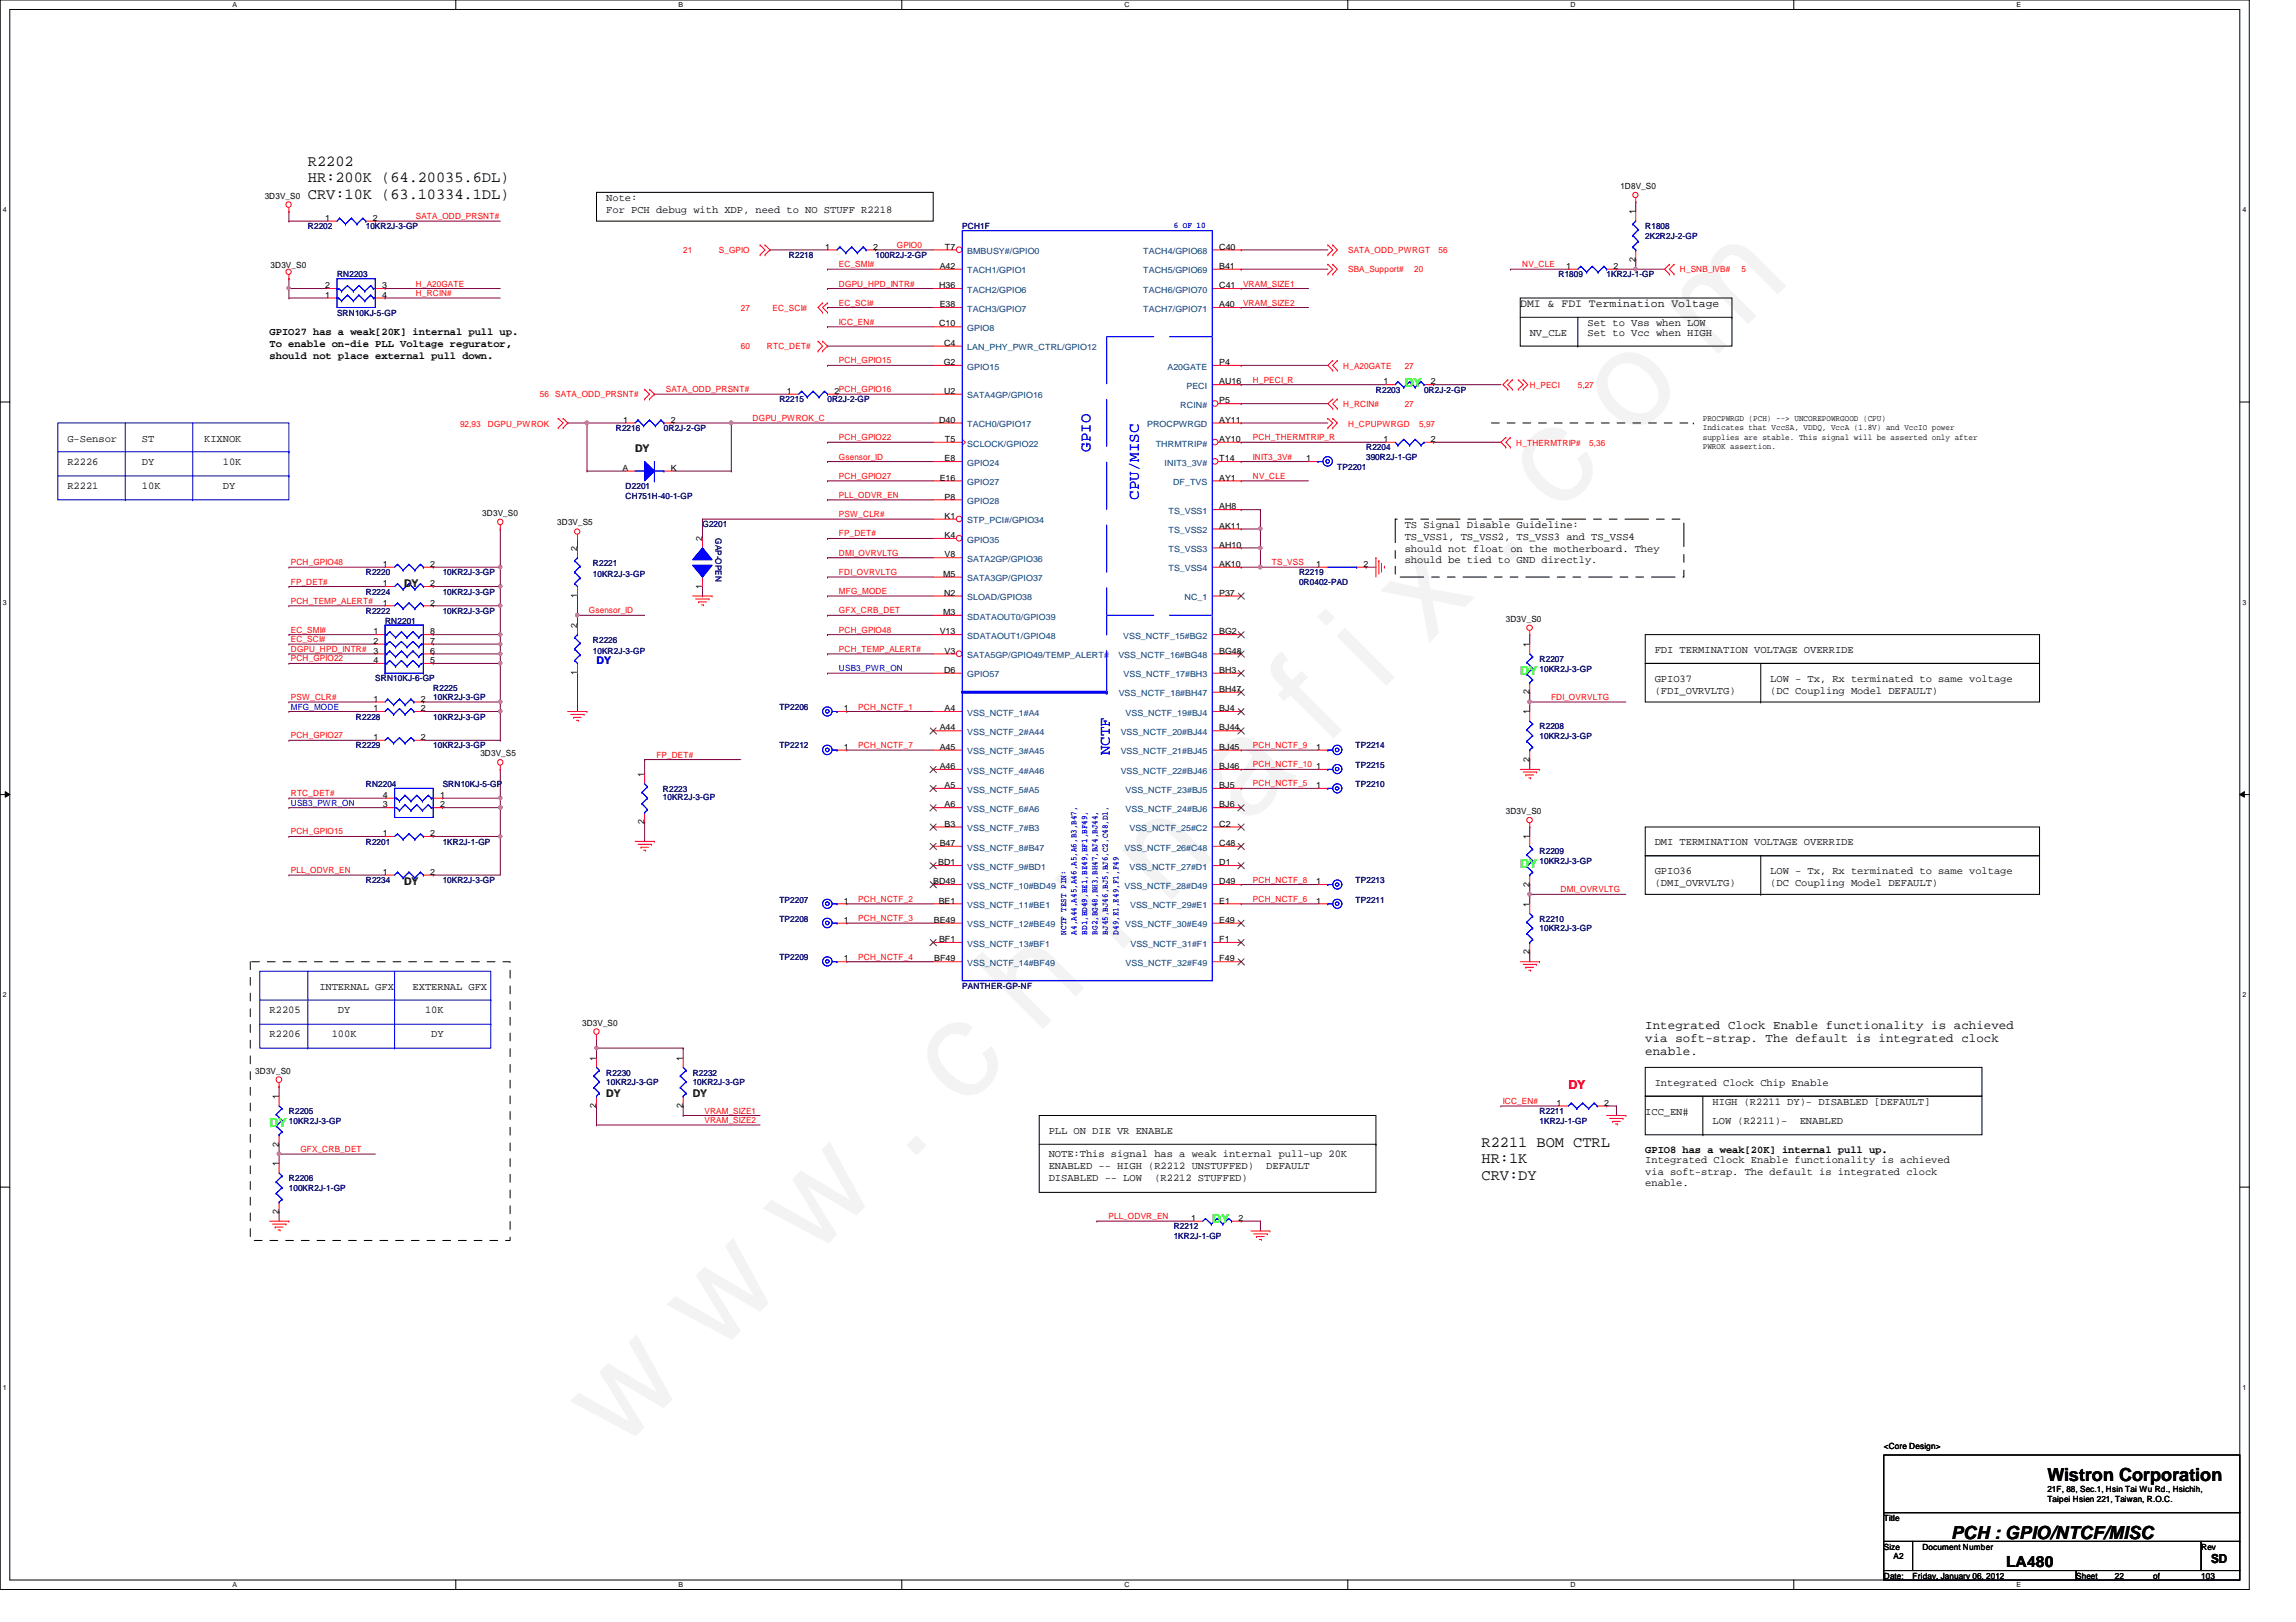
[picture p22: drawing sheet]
<svg xmlns="http://www.w3.org/2000/svg" width="297mm" height="210mm" viewBox="0 0 297 210" stroke-linecap="round" stroke-linejoin="round" font-family="sans-serif">
<defs><g id="words">
<text font-size="17.6" fill="#f0f" x="80.1" y="188" transform="rotate(-45 80.1 188)">w w w . c h i n a f i x . c o m</text>
<g font-size="2.3">
<text x="264.9" y="191.7">Wistron Corporation</text>
<text x="252.4" y="199.2">PCH : GPIO/NTCF/MISC</text>
</g>
<g font-size="2">
<text x="39.8" y="21.5">R2202</text>
<text x="39.8" y="23.6">HR:200K (64.20035.6DL)</text>
<text x="39.8" y="25.7">CRV:10K (63.10334.1DL)</text>
<text x="191.7" y="148.4">R2211 BOM CTRL</text>
<text x="191.7" y="150.5">HR:1K</text>
<text x="191.7" y="152.7">CRV:DY</text>
<text x="259.5" y="202.7">LA480</text>
</g>
<g font-size="2" fill="#00f">
<text x="141.1" y="58.5" transform="rotate(-90 141.1 58.5)">GPIO</text>
<text x="147.3" y="64.7" transform="rotate(-90 147.3 64.7)">CPU/MISC</text>
<text x="143.6" y="97.7" transform="rotate(-90 143.6 97.7)">NCTF</text>
</g>
<g font-size="1.6" fill="#0f0">
<text x="181.7" y="50">DY</text>
<text x="196.7" y="87.4">DY</text>
<text x="196.7" y="112.3">DY</text>
<text x="34.9" y="145.9">DY</text>
<text x="156.8" y="158.3">DY</text>
</g>
<g font-size="1.6">
<text x="212.8" y="133.2">Integrated Clock Enable functionality is achieved</text>
<text x="212.8" y="134.9">via soft-strap. The default is integrated clock</text>
<text x="212.8" y="136.6">enable.</text>
<text x="286" y="202.3">SD</text>
</g>
<text font-size="1.6" fill="#f00" x="202.9" y="140.9">DY</text>
<text font-size="1.5" x="196.7" y="39.8">DMI &amp; FDI Termination Voltage</text>
<g font-size="1.4">
<text x="78.4" y="26">Note:</text>
<text x="78.4" y="27.6">For PCH debug with XDP, need to NO STUFF R2218</text>
<text x="34.9" y="43.4">GPIO27 has a weak[20K] internal pull up.</text>
<text x="34.9" y="44.9">To enable on-die PLL Voltage regurator,</text>
<text x="34.9" y="46.4">should not place external pull down.</text>
<text x="197.9" y="43.4">NV_CLE</text>
<text x="205.4" y="42.2">Set to Vss when LOW</text>
<text x="205.4" y="43.4">Set to Vcc when HIGH</text>
<text x="8.7" y="57.1">G-Sensor</text>
<text x="18.4" y="57.1">ST</text>
<text x="26.4" y="57.1">KIXNOK</text>
<text x="8.7" y="60.2">R2226</text>
<text x="8.7" y="63.2">R2221</text>
<text x="18.4" y="60.2">DY</text>
<text x="18.4" y="63.2">10K</text>
<text x="28.8" y="60.2">10K</text>
<text x="28.8" y="63.2">DY</text>
<text x="181.7" y="68.3">TS Signal Disable Guideline:</text>
<text x="181.7" y="69.8">TS_VSS1, TS_VSS2, TS_VSS3 and TS_VSS4</text>
<text x="181.7" y="71.4">should not float on the motherboard. They</text>
<text x="181.7" y="72.9">should be tied to GND directly.</text>
<text x="214.1" y="84.5">FDI TERMINATION VOLTAGE OVERRIDE</text>
<text x="214.1" y="88.3">GPIO37</text>
<text x="214.1" y="89.8">(FDI_OVRVLTG)</text>
<text x="229" y="88.3">LOW - Tx, Rx terminated to same voltage</text>
<text x="229" y="89.8">(DC Coupling Model DEFAULT)</text>
<text x="214.1" y="113.2">GPIO36</text>
<text x="214.1" y="109.4">DMI TERMINATION VOLTAGE OVERRIDE</text>
<text x="229" y="113.2">LOW - Tx, Rx terminated to same voltage</text>
<text x="214.1" y="114.7">(DMI_OVRVLTG)</text>
<text x="229" y="114.7">(DC Coupling Model DEFAULT)</text>
<text x="34.9" y="131.1">R2205</text>
<text x="41.3" y="128.1">INTERNAL GFX</text>
<text x="43.7" y="131.1">DY</text>
<text x="53.4" y="128.1">EXTERNAL GFX</text>
<text x="55" y="131.1">10K</text>
<text x="34.9" y="134.2">R2206</text>
<text x="42.9" y="134.2">100K</text>
<text x="55.8" y="134.2">DY</text>
<text x="214.1" y="140.5">Integrated Clock Chip Enable</text>
<text x="221.6" y="143">HIGH (R2211 DY)- DISABLED [DEFAULT]</text>
<text x="135.7" y="146.7">PLL ON DIE VR ENABLE</text>
<text x="135.7" y="149.8">NOTE:This signal has a weak internal pull-up 20K</text>
<text x="212.8" y="149.2">GPIO8 has a weak[20K] internal pull up.</text>
<text x="212.8" y="144.3">ICC_EN#</text>
<text x="221.6" y="145.5">LOW (R2211)-</text>
<text x="232.8" y="145.5">ENABLED</text>
<text x="135.7" y="151.3">ENABLED -- HIGH (R2212 UNSTUFFED)</text>
<text x="135.7" y="152.8">DISABLED -- LOW</text>
<text x="149.3" y="152.8">(R2212 STUFFED)</text>
<text x="163.8" y="151.3">DEFAULT</text>
<text x="212.8" y="150.5">Integrated Clock Enable functionality is achieved</text>
<text x="212.8" y="152">via soft-strap. The default is integrated clock</text>
<text x="212.8" y="153.5">enable.</text>
</g>
<g font-size="1.4" fill="#008000">
<text x="82.2" y="58.5">DY</text>
<text x="52.3" y="75.9">DY</text>
<text x="52.3" y="114.5">DY</text>
<text x="78.4" y="141.9">DY</text>
<text x="89.6" y="141.9">DY</text>
</g>
<text font-size="1.4" fill="#00f" x="77.2" y="85.9">DY</text>
<g font-size="1.1">
<text x="34.2" y="25.7">3D3V_S0</text>
<text x="42.1" y="28.6">1</text>
<text x="48.2" y="28.6">2</text>
<text x="209.6" y="24.4">1D8V_S0</text>
<text x="211.6" y="27.7" transform="rotate(-90 211.6 27.7)">1</text>
<text x="35" y="34.6">3D3V_S0</text>
<text x="106.8" y="32.3">1</text>
<text x="112.9" y="32.3">2</text>
<text x="121.6" y="34.8">A42</text>
<text x="122.3" y="32.3">T7</text>
<text x="157.7" y="32.3">C40</text>
<text x="157.7" y="34.8">B41</text>
<text x="202.6" y="34.8">1</text>
<text x="208.7" y="34.8">2</text>
<text x="211.6" y="33.9" transform="rotate(-90 211.6 33.9)">2</text>
<text x="42.1" y="38.5">1</text>
<text x="42.1" y="37.3">2</text>
<text x="49.4" y="37.3">3</text>
<text x="49.4" y="38.5">4</text>
<text x="121.5" y="37.3">H36</text>
<text x="121.6" y="39.8">E38</text>
<text x="157.7" y="37.3">C41</text>
<text x="157.7" y="39.8">A40</text>
<text x="121.5" y="42.2">C10</text>
<text x="122.1" y="47.2">G2</text>
<text x="122.1" y="44.7">C4</text>
<text x="157.7" y="47.2">P4</text>
<text x="101.8" y="51">1</text>
<text x="107.9" y="51">2PCH_GPIO16</text>
<text x="122.1" y="51">U2</text>
<text x="157.7" y="52.2">P5</text>
<text x="157.7" y="49.7">AU16</text>
<text x="179" y="49.7">1</text>
<text x="185.1" y="49.7">2</text>
<text x="80.6" y="54.7">1</text>
<text x="86.8" y="54.7">2</text>
<text x="121.5" y="54.7">D40</text>
<text x="122.2" y="59.7">E8</text>
<text x="122.3" y="57.2">T5</text>
<text x="157.7" y="54.7">AY11</text>
<text x="157.7" y="57.2">AY10</text>
<text x="157.7" y="59.7">T14</text>
<text x="169" y="59.7">1</text>
<text x="179" y="57.2">1</text>
<text x="185.1" y="57.2">2</text>
<text x="220.3" y="54.4">PROCPWRGD (PCH) --&gt; UNCOREPOWRGOOD (CPU)</text>
<text x="220.3" y="55.7">Indicates that VccSA, VDDQ, VccA (1.8V) and VccIO power</text>
<text x="220.3" y="56.9">supplies are stable. This signal will be asserted only after</text>
<text x="220.3" y="58.1">PWROK assertion.</text>
<text x="80.5" y="60.9">A</text>
<text x="86.8" y="60.9">K</text>
<text x="121.6" y="62.2">E16</text>
<text x="122.2" y="64.6">P8</text>
<text x="157.7" y="65.9">AH8</text>
<text x="157.7" y="62.2">AY1</text>
<text x="62.4" y="66.8">3D3V_S0</text>
<text x="72.1" y="68">3D3V_S5</text>
<text x="74.7" y="71.3" transform="rotate(-90 74.7 71.3)">2</text>
<text x="90.8" y="70" transform="rotate(-90 90.8 70)">2</text>
<text x="122.2" y="67.1">K1</text>
<text x="122.2" y="69.6">K4</text>
<text x="157.7" y="70.9">AH10</text>
<text x="157.7" y="68.4">AK11</text>
<text x="49.5" y="73.4">1</text>
<text x="49.5" y="75.9">1</text>
<text x="55.7" y="73.4">2</text>
<text x="55.7" y="75.9">2</text>
<text x="74.7" y="77.4" transform="rotate(-90 74.7 77.4)">1</text>
<text x="90.8" y="76.2" transform="rotate(-90 90.8 76.2)">1</text>
<text x="122" y="74.6">M5</text>
<text x="122.1" y="77.1">N2</text>
<text x="122.2" y="72.1">V8</text>
<text x="157.7" y="73.4">AK10</text>
<text x="157.7" y="77.1">P37</text>
<text x="170.3" y="73.4">1</text>
<text x="176.4" y="73.4">2</text>
<text x="48.3" y="82.1">1</text>
<text x="48.3" y="83.3">2</text>
<text x="49.5" y="78.4">1</text>
<text x="55.7" y="78.4">2</text>
<text x="55.7" y="83.3">7</text>
<text x="55.7" y="82.1">8</text>
<text x="74.7" y="81.2" transform="rotate(-90 74.7 81.2)">2</text>
<text x="121.6" y="82.1">V13</text>
<text x="122" y="79.6">M3</text>
<text x="157.7" y="82.1">BG2</text>
<text x="194.8" y="80.4">3D3V_S0</text>
<text x="197.9" y="83.7" transform="rotate(-90 197.9 83.7)">1</text>
<text x="48.3" y="84.6">3</text>
<text x="48.3" y="85.8">4</text>
<text x="55.7" y="85.8">5</text>
<text x="55.7" y="84.6">6</text>
<text x="74.7" y="87.4" transform="rotate(-90 74.7 87.4)">1</text>
<text x="122.1" y="87.1">D6</text>
<text x="122.2" y="84.6">V3</text>
<text x="157.7" y="87.1">BH3</text>
<text x="157.7" y="89.5">BH47</text>
<text x="157.7" y="84.6">BG48</text>
<text x="197.9" y="89.9" transform="rotate(-90 197.9 89.9)">2</text>
<text x="48.3" y="95.8">1</text>
<text x="48.3" y="92">1</text>
<text x="48.3" y="90.8">1</text>
<text x="54.4" y="95.8">2</text>
<text x="54.4" y="92">2</text>
<text x="54.4" y="90.8">2</text>
<text x="109.2" y="92">1</text>
<text x="121.6" y="94.5">A44</text>
<text x="122.2" y="92">A4</text>
<text x="157.7" y="92">BJ4</text>
<text x="157.7" y="94.5">BJ44</text>
<text x="197.9" y="92.5" transform="rotate(-90 197.9 92.5)">1</text>
<text x="62.1" y="97.9">3D3V_S5</text>
<text x="83.4" y="100.5" transform="rotate(-90 83.4 100.5)">1</text>
<text x="109.2" y="97">1</text>
<text x="121.6" y="97">A45</text>
<text x="121.6" y="99.5">A46</text>
<text x="122.2" y="102">A5</text>
<text x="157.7" y="97">BJ45</text>
<text x="157.7" y="99.5">BJ46</text>
<text x="157.7" y="102">BJ5</text>
<text x="170.3" y="97">1</text>
<text x="170.3" y="102">1</text>
<text x="170.3" y="99.5">1</text>
<text x="197.9" y="98.6" transform="rotate(-90 197.9 98.6)">2</text>
<text x="49.5" y="104.5">3</text>
<text x="49.5" y="103.3">4</text>
<text x="56.9" y="103.3">1</text>
<text x="56.9" y="104.5">2</text>
<text x="83.4" y="106.7" transform="rotate(-90 83.4 106.7)">2</text>
<text x="122.2" y="104.5">A6</text>
<text x="122.2" y="107">B3</text>
<text x="157.7" y="104.5">BJ6</text>
<text x="157.7" y="107">C2</text>
<text x="194.8" y="105.3">3D3V_S0</text>
<text x="49.5" y="108.2">1</text>
<text x="49.5" y="113.2">1</text>
<text x="55.7" y="108.2">2</text>
<text x="55.7" y="113.2">2</text>
<text x="121.4" y="112">BD1</text>
<text x="121.6" y="109.5">B47</text>
<text x="157.7" y="109.5">C48</text>
<text x="157.7" y="112">D1</text>
<text x="197.9" y="108.6" transform="rotate(-90 197.9 108.6)">1</text>
<text x="109.2" y="116.9">1</text>
<text x="109.2" y="119.4">1</text>
<text x="120.7" y="114.4">BD49</text>
<text x="120.8" y="119.4">BE49</text>
<text x="121.5" y="116.9">BE1</text>
<text x="157.7" y="114.4">D49</text>
<text x="157.7" y="116.9">E1</text>
<text x="157.7" y="119.4">E49</text>
<text x="170.3" y="116.9">1</text>
<text x="170.3" y="114.4">1</text>
<text x="197.9" y="117.3" transform="rotate(-90 197.9 117.3)">1</text>
<text x="197.9" y="114.8" transform="rotate(-90 197.9 114.8)">2</text>
<text x="109.2" y="124.4">1</text>
<text x="120.9" y="124.4">BF49</text>
<text x="121.5" y="121.9">BF1</text>
<text x="157.7" y="124.4">F49</text>
<text x="157.7" y="121.9">F1</text>
<text x="197.9" y="123.5" transform="rotate(-90 197.9 123.5)">2</text>
<text x="75.3" y="132.7">3D3V_S0</text>
<text x="77.1" y="137.2" transform="rotate(-90 77.1 137.2)">1</text>
<text x="88.3" y="137.2" transform="rotate(-90 88.3 137.2)">1</text>
<text x="33" y="138.9">3D3V_S0</text>
<text x="36.1" y="142.2" transform="rotate(-90 36.1 142.2)">1</text>
<text x="77.1" y="143.4" transform="rotate(-90 77.1 143.4)">2</text>
<text x="88.3" y="143.4" transform="rotate(-90 88.3 143.4)">2</text>
<text x="201.4" y="143.1">1</text>
<text x="207.5" y="143.1">2</text>
<text x="36.1" y="148.4" transform="rotate(-90 36.1 148.4)">2</text>
<text x="36.1" y="150.9" transform="rotate(-90 36.1 150.9)">1</text>
<text x="36.1" y="157.1" transform="rotate(-90 36.1 157.1)">2</text>
<text x="154.1" y="158">1</text>
<text x="160.2" y="158">2</text>
<text x="243.7" y="187.5">&lt;Core Design&gt;</text>
<text x="243.7" y="196.8">Title</text>
<text x="264.9" y="193.1">21F, 88, Sec.1, Hsin Tai Wu Rd., Hsichih,</text>
<text x="264.9" y="194.4">Taipei Hsien 221, Taiwan, R.O.C.</text>
<text x="243.7" y="200.5">Size</text>
<text x="245" y="201.8">A2</text>
<text x="248.7" y="200.5">Document Number</text>
<text x="284.8" y="200.5">Rev</text>
<text x="243.7" y="204.3">Date:</text>
<text x="247.4" y="204.3">Friday, January 06, 2012</text>
<text x="268.6" y="204.3">Sheet</text>
<text x="273.6" y="204.3">22</text>
<text x="278.6" y="204.3">of</text>
<text x="284.8" y="204.3">103</text>
</g>
<g font-size="1.1" fill="#000080">
<text x="39.8" y="29.7">R2202</text>
<text x="47.3" y="29.7">10KR2J-3-GP</text>
<text x="124.5" y="29.7">PCH1F</text>
<text x="212.8" y="29.7">R1808</text>
<text x="43.6" y="35.9">RN2203</text>
<text x="102.1" y="33.4">R2218</text>
<text x="113.3" y="33.4">100R2J-2-GP</text>
<text x="201.6" y="35.9">R1809</text>
<text x="207.9" y="35.9">1KR2J-1-GP</text>
<text x="212.8" y="30.9">2K2R2J-2-GP</text>
<text x="43.6" y="40.9">SRN10KJ-5-GP</text>
<text x="100.8" y="52.1">R2215</text>
<text x="107.1" y="52.1">0R2J-2-GP</text>
<text x="178" y="50.8">R2203</text>
<text x="184.2" y="50.8">0R2J-2-GP</text>
<text x="79.7" y="55.8">R2216</text>
<text x="85.9" y="55.8">0R2J-2-GP</text>
<text x="176.7" y="58.3">R2204</text>
<text x="176.7" y="59.5">390R2J-1-GP</text>
<text x="80.9" y="63.3">D2201</text>
<text x="80.9" y="64.5">CH751H-40-1-GP</text>
<text x="173" y="60.8">TP2201</text>
<text x="90.9" y="68.2">G2201</text>
<text x="92.6" y="69.7" transform="rotate(90 92.6 69.7)">GAP-OPEN</text>
<text x="47.3" y="74.5">R2220</text>
<text x="47.3" y="77">R2224</text>
<text x="57.3" y="74.5">10KR2J-3-GP</text>
<text x="57.3" y="77">10KR2J-3-GP</text>
<text x="76.7" y="73.2">R2221</text>
<text x="76.7" y="74.7">10KR2J-3-GP</text>
<text x="168.1" y="74.5">R2219</text>
<text x="168.1" y="75.7">0R0402-PAD</text>
<text x="47.3" y="79.5">R2222</text>
<text x="49.8" y="80.7">RN2201</text>
<text x="57.3" y="79.5">10KR2J-3-GP</text>
<text x="76.7" y="83.2">R2226</text>
<text x="48.6" y="88.2">SRN10KJ-6-GP</text>
<text x="56" y="89.4">R2225</text>
<text x="76.7" y="84.7">10KR2J-3-GP</text>
<text x="199.2" y="85.7">R2207</text>
<text x="199.2" y="86.9">10KR2J-3-GP</text>
<text x="46.1" y="93.1">R2228</text>
<text x="56" y="90.6">10KR2J-3-GP</text>
<text x="56" y="93.1">10KR2J-3-GP</text>
<text x="100.8" y="91.9">TP2206</text>
<text x="199.2" y="94.4">R2208</text>
<text x="199.2" y="95.6">10KR2J-3-GP</text>
<text x="46.1" y="96.9">R2229</text>
<text x="47.3" y="101.9">RN2204</text>
<text x="56" y="96.9">10KR2J-3-GP</text>
<text x="57.3" y="101.9">SRN10KJ-5-GP</text>
<text x="100.8" y="96.9">TP2212</text>
<text x="175.4" y="96.9">TP2214</text>
<text x="175.4" y="101.9">TP2210</text>
<text x="175.4" y="99.4">TP2215</text>
<text x="85.8" y="102.5">R2223</text>
<text x="85.8" y="103.6">10KR2J-3-GP</text>
<text x="47.3" y="109.3">R2201</text>
<text x="57.3" y="109.3">1KR2J-1-GP</text>
<text x="199.2" y="110.6">R2209</text>
<text x="199.2" y="111.8">10KR2J-3-GP</text>
<text x="47.3" y="114.3">R2234</text>
<text x="57.3" y="114.3">10KR2J-3-GP</text>
<text x="100.8" y="116.8">TP2207</text>
<text x="100.8" y="119.3">TP2208</text>
<text x="175.4" y="116.8">TP2211</text>
<text x="175.4" y="114.3">TP2213</text>
<text x="199.2" y="119.3">R2210</text>
<text x="100.8" y="124.2">TP2209</text>
<text x="199.2" y="120.5">10KR2J-3-GP</text>
<text x="124.5" y="128">PANTHER-GP-NF</text>
<text x="78.4" y="139.2">R2230</text>
<text x="78.4" y="140.4">10KR2J-3-GP</text>
<text x="89.6" y="139.2">R2232</text>
<text x="89.6" y="140.4">10KR2J-3-GP</text>
<text x="37.4" y="144.2">R2205</text>
<text x="37.4" y="145.4">10KR2J-3-GP</text>
<text x="199.2" y="144.2">R2211</text>
<text x="199.2" y="145.4">1KR2J-1-GP</text>
<text x="37.4" y="152.9">R2206</text>
<text x="37.4" y="154.1">100KR2J-1-GP</text>
<text x="151.8" y="159.1">R2212</text>
<text x="151.8" y="160.4">1KR2J-1-GP</text>
</g>
<g font-size="1.1" fill="#f00">
<text x="53.8" y="28.4">SATA_ODD_PRSNT#</text>
<text x="88.4" y="32.8">21</text>
<text x="93" y="32.8">S_GPIO</text>
<text x="108.5" y="34.6">EC_SMI#</text>
<text x="116" y="32.1">GPIO0</text>
<text x="174.4" y="32.8">SATA_ODD_PWRGT</text>
<text x="174.4" y="35.3">SBA_Support#</text>
<text x="183" y="35.3">20</text>
<text x="186.1" y="32.8">56</text>
<text x="196.9" y="34.6">NV_CLE</text>
<text x="217.3" y="35.3">H_SNB_IVB#</text>
<text x="225.3" y="35.3">5</text>
<text x="53.8" y="38.3">H_RCIN#</text>
<text x="53.8" y="37.1">H_A20GATE</text>
<text x="95.8" y="40.3">27</text>
<text x="99.9" y="40.3">EC_SCI#</text>
<text x="108.5" y="37.1">DGPU_HPD_INTR#</text>
<text x="108.5" y="39.5">EC_SCI#</text>
<text x="160.8" y="37.1">VRAM_SIZE1</text>
<text x="160.8" y="39.5">VRAM_SIZE2</text>
<text x="95.8" y="45.2">60</text>
<text x="99.2" y="45.2">RTC_DET#</text>
<text x="108.5" y="42">ICC_EN#</text>
<text x="108.5" y="47">PCH_GPIO15</text>
<text x="173.8" y="47.7">H_A20GATE</text>
<text x="181.7" y="47.7">27</text>
<text x="69.8" y="51.4">56</text>
<text x="71.8" y="51.4">SATA_ODD_PRSNT#</text>
<text x="86.1" y="50.8">SATA_ODD_PRSNT#</text>
<text x="162.1" y="49.5">H_PECI_R</text>
<text x="173.8" y="52.7">H_RCIN#</text>
<text x="181.7" y="52.7">27</text>
<text x="197.9" y="50.2">H_PECI</text>
<text x="204.1" y="50.2">5,27</text>
<text x="59.5" y="55.2">92,93</text>
<text x="63.1" y="55.2">DGPU_PWROK</text>
<text x="97.4" y="54.5">DGPU_PWROK_C</text>
<text x="108.5" y="59.5">Gsensor_ID</text>
<text x="108.5" y="57">PCH_GPIO22</text>
<text x="162.1" y="57">PCH_THERMTRIP_R</text>
<text x="162.1" y="59.5">INIT3_3V#</text>
<text x="174.4" y="55.2">H_CPUPWRGD</text>
<text x="183.6" y="55.2">5,97</text>
<text x="196.2" y="57.7">H_THERMTRIP#</text>
<text x="205.6" y="57.7">5,36</text>
<text x="108.5" y="64.4">PLL_ODVR_EN</text>
<text x="108.5" y="62">PCH_GPIO27</text>
<text x="162.1" y="62">NV_CLE</text>
<text x="108.5" y="66.9">PSW_CLR#</text>
<text x="108.5" y="69.4">FP_DET#</text>
<text x="108.5" y="71.9">DMI_OVRVLTG</text>
<text x="37.6" y="73.2">PCH_GPIO48</text>
<text x="37.6" y="75.6">FP_DET#</text>
<text x="108.5" y="76.9">MFG_MODE</text>
<text x="108.5" y="74.4">FDI_OVRVLTG</text>
<text x="164.5" y="73.2">TS_VSS</text>
<text x="37.6" y="81.9">EC_SMI#</text>
<text x="37.6" y="83.1">EC_SCI#</text>
<text x="37.6" y="78.1">PCH_TEMP_ALERT#</text>
<text x="76.2" y="79.4">Gsensor_ID</text>
<text x="108.5" y="81.9">PCH_GPIO48</text>
<text x="108.5" y="79.4">GFX_CRB_DET</text>
<text x="37.6" y="85.6">PCH_GPIO22</text>
<text x="37.6" y="84.4">DGPU_HPD_INTR#</text>
<text x="108.5" y="84.4">PCH_TEMP_ALERT#</text>
<text x="37.6" y="95.5">PCH_GPIO27</text>
<text x="37.6" y="90.6">PSW_CLR#</text>
<text x="111" y="91.8">PCH_NCTF_1</text>
<text x="200.7" y="90.6">FDI_OVRVLTG</text>
<text x="84.9" y="98">FP_DET#</text>
<text x="111" y="96.8">PCH_NCTF_7</text>
<text x="162.1" y="101.8">PCH_NCTF_5</text>
<text x="162.1" y="96.8">PCH_NCTF_9</text>
<text x="162.1" y="99.3">PCH_NCTF_10</text>
<text x="37.6" y="108">PCH_GPIO15</text>
<text x="37.6" y="103">RTC_DET#</text>
<text x="37.6" y="113">PLL_ODVR_EN</text>
<text x="111" y="116.7">PCH_NCTF_2</text>
<text x="111" y="119.2">PCH_NCTF_3</text>
<text x="162.1" y="116.7">PCH_NCTF_6</text>
<text x="162.1" y="114.2">PCH_NCTF_8</text>
<text x="201.9" y="115.5">DMI_OVRVLTG</text>
<text x="111" y="124.2">PCH_NCTF_4</text>
<text x="194.4" y="142.9">ICC_EN#</text>
<text x="38.9" y="149.1">GFX_CRB_DET</text>
<text x="91.1" y="144.1">VRAM_SIZE1</text>
<text x="91.1" y="145.3">VRAM_SIZE2</text>
<text x="143.4" y="157.8">PLL_ODVR_EN</text>
</g>
<g font-size="1.1" fill="#00f">
<text x="151.8" y="29.5">6 OF 10</text>
<text x="108.5" y="86.9">USB3_PWR_ON</text>
<text x="37.6" y="91.8">MFG_MODE</text>
<text x="37.6" y="104.3">USB3_PWR_ON</text>
<text x="137.9" y="120.9" transform="rotate(-90 137.9 120.9)">NCTF TEST PIN:</text>
<text x="139.3" y="120.9" transform="rotate(-90 139.3 120.9)">A4,A44,A45,A46,A5,A6,B3,B47,</text>
<text x="140.6" y="120.9" transform="rotate(-90 140.6 120.9)">BD1,BD49,BE1,BE49,BF1,BF49,</text>
<text x="142" y="120.9" transform="rotate(-90 142 120.9)">BG2,BG48,BH3,BH47,BJ4,BJ44,</text>
<text x="143.3" y="120.9" transform="rotate(-90 143.3 120.9)">BJ45,BJ46,BJ5,BJ6,C2,C48,D1,</text>
<text x="144.7" y="120.9" transform="rotate(-90 144.7 120.9)">D49,E1,E49,F1,F49</text>
</g>
<g font-size="1.1" fill="#004080">
<text x="125.1" y="32.9">BMBUSY#/GPIO0</text>
<text x="125.1" y="35.4">TACH1/GPIO1</text>
<text x="147.9" y="32.9">TACH4/GPIO68</text>
<text x="147.9" y="35.4">TACH5/GPIO69</text>
<text x="125.1" y="37.9">TACH2/GPIO6</text>
<text x="125.1" y="40.3">TACH3/GPIO7</text>
<text x="147.9" y="37.9">TACH6/GPIO70</text>
<text x="147.9" y="40.3">TACH7/GPIO71</text>
<text x="125.1" y="45.3">LAN_PHY_PWR_CTRL/GPIO12</text>
<text x="125.1" y="42.8">GPIO8</text>
<text x="125.1" y="47.8">GPIO15</text>
<text x="151" y="47.8">A20GATE</text>
<text x="125.1" y="51.6">SATA4GP/GPIO16</text>
<text x="152.7" y="52.8">RCIN#</text>
<text x="153.5" y="50.3">PECI</text>
<text x="125.1" y="55.3">TACH0/GPIO17</text>
<text x="125.1" y="57.8">SCLOCK/GPIO22</text>
<text x="148.4" y="55.3">PROCPWRGD</text>
<text x="149.5" y="57.8">THRMTRIP#</text>
<text x="125.1" y="62.8">GPIO27</text>
<text x="125.1" y="65.2">GPIO28</text>
<text x="125.1" y="60.3">GPIO24</text>
<text x="150.7" y="60.3">INIT3_3V#</text>
<text x="151.8" y="62.8">DF_TVS</text>
<text x="125.1" y="67.7">STP_PCI#/GPIO34</text>
<text x="125.1" y="70.2">GPIO35</text>
<text x="151.2" y="71.5">TS_VSS3</text>
<text x="151.2" y="69">TS_VSS2</text>
<text x="151.2" y="66.5">TS_VSS1</text>
<text x="125.1" y="75.2">SATA3GP/GPIO37</text>
<text x="125.1" y="77.7">SLOAD/GPIO38</text>
<text x="125.1" y="72.7">SATA2GP/GPIO36</text>
<text x="151.2" y="74">TS_VSS4</text>
<text x="153.2" y="77.7">NC_1</text>
<text x="125.1" y="80.2">SDATAOUT0/GPIO39</text>
<text x="125.1" y="82.7">SDATAOUT1/GPIO48</text>
<text x="145.3" y="82.7">VSS_NCTF_15#BG2</text>
<text x="125.1" y="87.7">GPIO57</text>
<text x="125.1" y="85.2">SATA5GP/GPIO49/TEMP_ALERT#</text>
<text x="144.7" y="85.2">VSS_NCTF_16#BG48</text>
<text x="145.4" y="87.7">VSS_NCTF_17#BH3</text>
<text x="125.1" y="92.6">VSS_NCTF_1#A4</text>
<text x="125.1" y="95.1">VSS_NCTF_2#A44</text>
<text x="144.7" y="90.1">VSS_NCTF_18#BH47</text>
<text x="145" y="95.1">VSS_NCTF_20#BJ44</text>
<text x="145.6" y="92.6">VSS_NCTF_19#BJ4</text>
<text x="125.1" y="97.6">VSS_NCTF_3#A45</text>
<text x="125.1" y="100.1">VSS_NCTF_4#A46</text>
<text x="145" y="97.6">VSS_NCTF_21#BJ45</text>
<text x="145" y="100.1">VSS_NCTF_22#BJ46</text>
<text x="125.1" y="102.6">VSS_NCTF_5#A5</text>
<text x="125.1" y="105.1">VSS_NCTF_6#A6</text>
<text x="125.1" y="107.6">VSS_NCTF_7#B3</text>
<text x="145.6" y="102.6">VSS_NCTF_23#BJ5</text>
<text x="145.6" y="105.1">VSS_NCTF_24#BJ6</text>
<text x="146.1" y="107.6">VSS_NCTF_25#C2</text>
<text x="125.1" y="110.1">VSS_NCTF_8#B47</text>
<text x="125.1" y="112.6">VSS_NCTF_9#BD1</text>
<text x="145.5" y="110.1">VSS_NCTF_26#C48</text>
<text x="146.1" y="112.6">VSS_NCTF_27#D1</text>
<text x="125.1" y="115">VSS_NCTF_10#BD49</text>
<text x="125.1" y="117.5">VSS_NCTF_11#BE1</text>
<text x="145.5" y="115">VSS_NCTF_28#D49</text>
<text x="146.2" y="117.5">VSS_NCTF_29#E1</text>
<text x="125.1" y="120">VSS_NCTF_12#BE49</text>
<text x="125.1" y="122.5">VSS_NCTF_13#BF1</text>
<text x="125.1" y="125">VSS_NCTF_14#BF49</text>
<text x="145.6" y="120">VSS_NCTF_30#E49</text>
<text x="145.6" y="125">VSS_NCTF_32#F49</text>
<text x="146.3" y="122.5">VSS_NCTF_31#F1</text>
</g>
<g font-size=".9">
<text x="30.1" y=".9">A</text>
<text x="87.8" y=".9">B</text>
<text x="145.5" y=".9">C</text>
<text x="203.2" y=".9">D</text>
<text x="260.9" y=".9">E</text>
<text x=".4" y="27.4">4</text>
<text x="290.1" y="27.4">4</text>
<text x=".4" y="78.2">3</text>
<text x="290.1" y="78.2">3</text>
<text x=".4" y="129">2</text>
<text x="290.1" y="129">2</text>
<text x=".4" y="179.8">1</text>
<text x="290.1" y="179.8">1</text>
<text x="30.1" y="205.4">A</text>
<text x="87.8" y="205.4">B</text>
<text x="145.5" y="205.4">C</text>
<text x="203.2" y="205.4">D</text>
<text x="260.9" y="205.4">E</text>
</g>
</g></defs>
<path d="M0 0h291v205.7h-291zM1.3 1.2h288.5v203.3h-288.5z" fill="none" stroke="#000" stroke-width=".13"/>
<g fill="#fff">
<path d="M30.1 .1h.5v1h-.5z"/>
<path d="M30.1 204.6h.5v1h-.5z"/>
</g>
<path d="M59 0v1.2M59 204.5v1.2" fill="none" stroke="#000" stroke-width=".13"/>
<g fill="#fff">
<path d="M87.8 .1h.6v1h-.6z"/>
<path d="M87.8 204.6h.6v1h-.6z"/>
</g>
<path d="M116.7 0v1.2M116.7 204.5v1.2" fill="none" stroke="#000" stroke-width=".13"/>
<g fill="#fff">
<path d="M145.5 .1h.6v1h-.6z"/>
<path d="M145.5 204.6h.6v1h-.6z"/>
</g>
<path d="M174.4 0v1.2M174.4 204.5v1.2" fill="none" stroke="#000" stroke-width=".13"/>
<g fill="#fff">
<path d="M203.2 .1h.6v1h-.6z"/>
<path d="M203.2 204.6h.6v1h-.6z"/>
</g>
<path d="M232.1 0v1.2M232.1 204.5v1.2" fill="none" stroke="#000" stroke-width=".13"/>
<g fill="#fff">
<path d="M260.9 .1h.6v1h-.6z"/>
<path d="M260.9 204.6h.6v1h-.6z"/>
<path d="M.4 26.6h.5v1h-.5z"/>
<path d="M290.1 26.6h.5v1h-.5z"/>
<path d="M.4 77.4h.5v1h-.5z"/>
<path d="M290.1 77.4h.5v1h-.5z"/>
</g>
<path d="M0 52h1.3M289.8 52h1.2" fill="none" stroke="#000" stroke-width=".13"/>
<g fill="#fff">
<path d="M.4 128.2h.5v1h-.5z"/>
<path d="M290.1 128.2h.5v1h-.5z"/>
</g>
<path d="M0 102.8h1.3M.7 102.4l.6 .4-.6 .4zM289.8 102.8l.6-.4v.8zM289.8 102.8h1.2" fill="none" stroke="#000" stroke-width=".13"/>
<path d="M.7 102.4l.6 .4-.6 .4zM289.8 102.8l.6-.4v.8z" fill="#000"/>
<g fill="#fff">
<path d="M.4 179h.5v1h-.5z"/>
<path d="M290.1 179h.5v1h-.5z"/>
</g>
<path d="M0 153.6h1.3M289.8 153.6h1.2" fill="none" stroke="#000" stroke-width=".13"/>
<path d="M64.7 78.4h.1M64.7 78.4v3.7" fill="none" stroke="#800040" stroke-width=".13"/>
<path d="M64.6 78.2h.3v.2v.1l-.2 .1-.1-.1z" fill-rule="evenodd" fill="#f0f"/>
<path d="M64.6 78.2h.3v.2v.1l-.2 .1-.1-.1z" fill="none" stroke="#f0f" stroke-width=".13"/>
<g fill="none" stroke="#800040" stroke-width=".13">
<path d="M37.4 36.1h.1M37.4 37.3h.1M37.4 38.6h.1M37.4 36.1v2.5M37.4 38.6h4.9M49.8 38.6h.1M49.8 38.6h14.9M37.4 73.4h.1M37.4 73.4h12.4M37.4 108.2h.1M37.4 108.2h12.4M56 108.2h.1"/>
<path d="M56 108.2h8.7M57.3 104.5h.1M64.7 103.3h.1M64.7 103.3v1.2h-7.4"/>
</g>
<path d="M64.6 104.3h.3v.2v.2h-.2h-.1z" fill-rule="evenodd" fill="#f0f"/>
<path d="M64.6 104.3h.3v.2v.2h-.2h-.1z" fill="none" stroke="#f0f" stroke-width=".13"/>
<path d="M57.3 103.3h.1M57.3 103.3h7.4" fill="none" stroke="#800040" stroke-width=".13"/>
<path d="M64.6 103.1h.3v.2v.1l-.2 .1-.1-.1z" fill-rule="evenodd" fill="#f0f"/>
<path d="M64.6 103.1h.3v.2v.1l-.2 .1-.1-.1z" fill="none" stroke="#f0f" stroke-width=".13"/>
<path d="M37.4 37.3h.1M37.4 37.3h4.9M37.4 104.5h.1M37.4 104.5h12.4" fill="none" stroke="#800040" stroke-width=".13"/>
<path d="M37.2 37.1h.3v.2v.1l-.2 .1-.1-.1z" fill-rule="evenodd" fill="#f0f"/>
<path d="M37.2 37.1h.3v.2v.1l-.2 .1-.1-.1z" fill="none" stroke="#f0f" stroke-width=".13"/>
<path d="M49.8 37.3h.1M49.8 37.3h14.9M56 82.1h.1M56 82.1h8.7" fill="none" stroke="#800040" stroke-width=".13"/>
<path d="M64.6 81.9h.3v.2v.2h-.2h-.1z" fill-rule="evenodd" fill="#f0f"/>
<path d="M64.6 81.9h.3v.2v.2h-.2h-.1z" fill="none" stroke="#f0f" stroke-width=".13"/>
<path d="M56 83.4h.1M56 83.4h8.7" fill="none" stroke="#800040" stroke-width=".13"/>
<path d="M64.6 83.2h.3v.2v.1l-.2 .1-.1-.1z" fill-rule="evenodd" fill="#f0f"/>
<path d="M64.6 83.2h.3v.2v.1l-.2 .1-.1-.1z" fill="none" stroke="#f0f" stroke-width=".13"/>
<path d="M56 84.6h.1M56 84.6h8.7" fill="none" stroke="#800040" stroke-width=".13"/>
<path d="M64.6 84.4h.3v.2v.2h-.2h-.1z" fill-rule="evenodd" fill="#f0f"/>
<path d="M64.6 84.4h.3v.2v.2h-.2h-.1z" fill="none" stroke="#f0f" stroke-width=".13"/>
<path d="M56 85.9h.1M56 85.9h8.7" fill="none" stroke="#800040" stroke-width=".13"/>
<path d="M64.6 85.7h.3v.1v.2l-.2 .1-.1-.1z" fill-rule="evenodd" fill="#f0f"/>
<path d="M64.6 85.7h.3v.1v.2l-.2 .1-.1-.1z" fill="none" stroke="#f0f" stroke-width=".13"/>
<g fill="none" stroke="#800040" stroke-width=".13">
<path d="M37.4 27.3h.1M37.4 28.6h.1M37.4 28.6h4.9M37.4 27.3v1.3M48.6 28.6h.1M48.6 28.6h16.1M37.4 78.4h.1M37.4 78.4h12.4M56 78.4h.1M64.7 75.9h.1M64.7 75.9v2.5h-8.7M90.9 67.2h29.8"/>
<path d="M37.4 85.9h.1M37.4 82.1h.1M37.4 84.6h.1M37.4 83.4h.1M37.4 85.9h11.2M37.4 82.1h11.2M37.4 84.6h11.2M37.4 83.4h11.2M64.7 84.6h.1M64.7 83.4h.1M64.7 82.1h.1M64.7 82.1v3.8"/>
</g>
<path d="M64.6 75.7h.3v.2v.1l-.2 .1-.1-.1z" fill-rule="evenodd" fill="#f0f"/>
<path d="M64.6 75.7h.3v.2v.1l-.2 .1-.1-.1z" fill="none" stroke="#f0f" stroke-width=".13"/>
<path d="M56 75.9h.1M64.7 73.4h.1M64.7 73.4v2.5h-8.7" fill="none" stroke="#800040" stroke-width=".13"/>
<path d="M64.6 73.2h.3v.2v.1l-.2 .1-.1-.1z" fill-rule="evenodd" fill="#f0f"/>
<path d="M64.6 73.2h.3v.2v.1l-.2 .1-.1-.1z" fill="none" stroke="#f0f" stroke-width=".13"/>
<g fill="none" stroke="#800040" stroke-width=".13">
<path d="M37.4 75.9h.1M37.4 75.9h12.4M56 73.4h.1M64.7 68.5h.1M64.7 68.5v4.9h-8.7M37.4 95.8h.1M37.4 95.8h11.2M64.7 99.6h.1M64.7 99.6v3.7M36.1 148.1h.1M36.1 149.4h.1M36.1 140.6h.1"/>
<path d="M36.1 140.6v1.3M36.1 148.1v2.5M36.1 149.4h12.5"/>
</g>
<path d="M35.9 149.2h.3l.1 .1-.1 .1-.1 .1-.2-.1z" fill-rule="evenodd" fill="#f0f"/>
<path d="M35.9 149.2h.3l.1 .1-.1 .1-.1 .1-.2-.1z" fill="none" stroke="#f0f" stroke-width=".13"/>
<path d="M64.7 104.5h.1M64.7 104.5v3.7M36.1 156.8h.1M36.1 156.8v1.2" fill="none" stroke="#800040" stroke-width=".13"/>
<path d="M64.6 104.3h.3v.2v.2h-.2h-.1z" fill-rule="evenodd" fill="#f0f"/>
<path d="M64.6 104.3h.3v.2v.2h-.2h-.1z" fill="none" stroke="#f0f" stroke-width=".13"/>
<path d="M64.7 108.2h.1M64.7 108.2v5" fill="none" stroke="#800040" stroke-width=".13"/>
<path d="M64.6 108.1h.3v.1v.2l-.2 .1-.1-.1z" fill-rule="evenodd" fill="#f0f"/>
<path d="M64.6 108.1h.3v.1v.2l-.2 .1-.1-.1z" fill="none" stroke="#f0f" stroke-width=".13"/>
<g fill="none" stroke="#800040" stroke-width=".13">
<path d="M37.4 90.8h.1M37.4 92.1h.1M37.4 90.8h11.2M37.4 92.1h11.2M54.8 90.8h.1M54.8 90.8h9.9M54.8 92.1h9.9M64.7 90.8h.1M64.7 92.1h.1M64.7 85.9v4.9M37.4 113.2h.1M37.4 103.3h.1"/>
<path d="M37.4 113.2h12.4M37.4 103.3h12.4M56 113.2h.1M56 113.2h8.7"/>
</g>
<path d="M64.6 91.9h.3v.1v.2l-.2 .1-.1-.1z" fill-rule="evenodd" fill="#f0f"/>
<path d="M64.6 91.9h.3v.1v.2l-.2 .1-.1-.1z" fill="none" stroke="#f0f" stroke-width=".13"/>
<path d="M64.7 90.8h.1M64.7 90.8v1.3" fill="none" stroke="#800040" stroke-width=".13"/>
<path d="M64.6 90.7h.3v.1v.2l-.2 .1-.1-.1z" fill-rule="evenodd" fill="#f0f"/>
<path d="M64.6 90.7h.3v.1v.2l-.2 .1-.1-.1z" fill="none" stroke="#f0f" stroke-width=".13"/>
<path d="M54.8 95.8h9.9M64.7 95.8h.1M64.7 92.1h.1M64.7 92.1v3.7" fill="none" stroke="#800040" stroke-width=".13"/>
<g fill="none" stroke="#f00" stroke-width=".13">
<path d="M37.4 27.3h.1M37.4 36.1h.1M37.4 26.9v.4M37.4 35.6v.5M42.3 28.6h1.3M42.3 38.6h1.3M42.3 37.3h1.3M47.3 28.6h1.3M48.6 38.6h1.2M48.6 37.3h1.2M49.8 78.4h1.3M49.8 73.4h1.3"/>
<path d="M49.8 75.9h1.3M54.8 78.4h1.2M54.8 73.4h1.2M54.8 75.9h1.2M64.7 68.5h.1M64.7 67.9v.6M48.6 95.8h1.2M48.6 92.1h1.2M48.6 90.8h1.2M48.6 82.1h1.2M48.6 83.4h1.2M48.6 84.6h1.2"/>
<path d="M48.6 85.9h1.2M53.5 95.8h1.3M53.5 92.1h1.3M53.5 90.8h1.3M54.8 82.1h1.2M54.8 83.4h1.2M54.8 84.6h1.2M54.8 85.9h1.2M64.7 99.6h.1M64.7 99.1v.5M49.8 103.3h1.3M49.8 104.5h1.3"/>
<path d="M49.8 108.2h1.3M49.8 113.2h1.3M54.8 108.2h1.2M54.8 113.2h1.2M56 103.3h1.3M56 104.5h1.3M34.9 158h2.5M35.3 158.4h1.7M35.6 158.8h.1M35.6 158.8h1M36 159.2h.2M36.1 140.6h.1"/>
<path d="M36.1 140.1v.5M36.1 141.9v1.2M36.1 146.9v1.2M36.1 150.6v1.2M36.1 155.6v1.2M36.2 159.2h.1M37 158.4h.1M37.4 158h.1"/>
<circle cx="37.3" cy="26.5" r=".35"/>
<circle cx="37.3" cy="35.2" r=".34"/>
<circle cx="64.7" cy="67.5" r=".35"/>
<circle cx="64.7" cy="98.7" r=".35"/>
<circle cx="36.1" cy="139.7" r=".37"/>
</g>
<g fill="none" stroke="#000" stroke-width=".13">
<path d="M77.2 24.9h43.5v3.7h-43.5zM212.8 85.9h51.1v4.9h-51.1zM212.8 82.1h51.1v3.8h-51.1zM212.8 110.7h51.1v5h-51.1zM212.8 107h51.1v3.7h-51.1zM212.8 138.1h43.6v3.8h-43.6zM134.4 144.4h43.6v9.9h-43.6zM134.4 148.1h43.6M212.8 141.9h43.6v5h-43.6zM243.7 188.3h46.1v7.4h-46.1zM243.7 195.7h46.1v3.8h-46.1zM243.7 199.5h3.7v3.7h-3.7z"/>
<path d="M247.4 199.5h37.4v3.7h-37.4zM284.8 199.5h5v3.7h-5zM243.7 203.2h24.9v1.3h-24.9zM268.6 203.2h21.2v1.3h-21.2z"/>
</g>
<path d="M180.5 67.2h37.3v7.5h-37.3z" fill="none" stroke="#000" stroke-width=".13" stroke-dasharray="3 1 1 1 1 1"/>
<g fill="none" stroke="#00f" stroke-width=".13">
<path d="M43.6 36.1h5v3.7h-5zM43.6 37.3h.1M43.6 38.6h.2M43.6 37.3h.2M43.8 38.6h.1M43.8 37.3h.1M43.8 38.6l.4 .3M43.8 37.3l.4 .4M43.9 28.2h.1M43.9 28.2l-.3 .4M43.9 28.2l.8 .8M44.2 38.9h.1"/>
<path d="M44.2 37.7h.1M44.7 29h.1M45 38.2h.1M45 37h.1M45 38.2l-.8 .7M45 38.2l.7 .7M45 37l.7 .7M45 37l-.8 .7M45.5 28.2h.1M45.5 28.2l-.8 .8M45.5 28.2l.7 .8M45.7 38.9h.1"/>
<path d="M45.7 37.7h.1M46.2 29h.1M46.4 38.2h.1M46.4 37h.1M46.4 38.2l-.7 .7M46.4 38.2l.8 .7M46.4 37l.8 .7M46.4 37l-.7 .7M46.9 28.2h.1M46.9 28.2l-.7 .8M46.9 28.2l.4 .4M47.2 38.9h.1"/>
<path d="M47.2 37.7h.1M47.3 28.6h.1M48 38.2h.1M48 37h.1M48 38.2l-.8 .7M48 38.2l.3 .4M48 37l.3 .3M48 37l-.8 .7M48.3 38.6h.1M48.3 37.3h.1M48.3 38.6h.3M48.3 37.3h.3"/>
<path d="M48.6 38.6h.1M124.5 29.8h32.3v97.1h-32.3zM7.5 54.7h29.9v10h-29.9zM7.5 58.5h29.9M16.2 54.7v10M24.9 54.7v10M37.4 58.5h.1M7.5 61.6h29.9M16.2 64.7h.1M24.9 64.7h.1M37.4 61.6h.1M51.4 78h.1"/>
<path d="M51.4 73h.1M51.4 75.5h.1M51.4 78l-.3 .4M51.4 78l.8 .8M51.4 73l-.3 .4M51.4 73l.8 .8M51.4 75.5l-.3 .4M51.4 75.5l.8 .8M52.2 78.8h.1M52.2 73.8h.1M52.2 76.3h.1M52.9 78h.1"/>
<path d="M52.9 73h.1M52.9 75.5h.1M52.9 78l-.7 .8M52.9 78l.8 .8M52.9 73l-.7 .8M52.9 73l.8 .8M52.9 75.5l-.7 .8M52.9 75.5l.8 .8M53.7 78.8h.1M53.7 73.8h.1M53.7 76.3h.1M54.4 78h.1"/>
<path d="M54.4 73h.1M54.4 75.5h.1M54.4 78l-.7 .8M54.4 78l.4 .4M54.4 73l-.7 .8M54.4 73l.4 .4M54.4 75.5l-.7 .8M54.4 75.5l.4 .4M54.8 78.4h.1M54.8 73.4h.1M54.8 75.9h.1M49.8 83.4h.1"/>
<path d="M49.8 85.9h.1M49.8 80.9h.1M49.8 87.1h.1M49.8 82.1h.2M49.8 83.4h.2M49.8 84.6h.2M49.8 85.9h.2M49.8 87.1h5M49.8 80.9h5M49.8 80.9v6.2M50 82.1h.1M50 83.4h.1"/>
<path d="M50 84.6h.1M50 85.9h.1M50.2 95.5h.1M50.2 91.7h.1M50.2 90.5h.1M50.2 95.5l-.4 .3M50.2 95.5l.7 .7M50.2 91.7l-.4 .4M50.2 91.7l.7 .8M50.2 90.5l-.4 .3M50.2 90.5l.7 .7M50.4 81.7h.1"/>
<path d="M50.4 83h.1M50.4 84.2h.1M50.4 85.5h.1M50.4 81.7l-.4 .4M50.4 81.7l.8 .8M50.4 83l.8 .7M50.4 83l-.4 .4M50.4 84.2l-.4 .4M50.4 84.2l.8 .8M50.4 85.5l.8 .7M50.4 85.5l-.4 .4M50.9 96.2h.1"/>
<path d="M50.9 92.5h.1M50.9 91.2h.1M51.2 82.5h.1M51.2 83.7h.1M51.2 85h.1M51.2 86.2h.1M51.7 95.5h.1M51.7 91.7h.1M51.7 90.5h.1M51.7 95.5l-.8 .7M51.7 95.5l.7 .7M51.7 91.7l-.8 .8"/>
<path d="M51.7 91.7l.7 .8M51.7 90.5l-.8 .7M51.7 90.5l.7 .7M51.9 81.7h.1M51.9 83h.1M51.9 84.2h.1M51.9 85.5h.1M51.9 81.7l-.7 .8M51.9 81.7l.8 .8M51.9 83l.8 .7M51.9 83l-.7 .7M51.9 84.2l-.7 .8"/>
<path d="M51.9 84.2l.8 .8M51.9 85.5l.8 .7M51.9 85.5l-.7 .7M52.4 96.2h.1M52.4 92.5h.1M52.4 91.2h.1M52.7 82.5h.1M52.7 83.7h.1M52.7 85h.1M52.7 86.2h.1M53.2 95.5h.1M53.2 91.7h.1"/>
<path d="M53.2 90.5h.1M53.2 95.5l-.8 .7M53.2 95.5l.3 .3M53.2 91.7l-.8 .8M53.2 91.7l.3 .4M53.2 90.5l-.8 .7M53.2 90.5l.3 .3M53.4 81.7h.1M53.4 83h.1M53.4 84.2h.1M53.4 85.5h.1M53.4 81.7l-.7 .8"/>
<path d="M53.4 81.7l.8 .8M53.4 83l.8 .7M53.4 83l-.7 .7M53.4 84.2l-.7 .8M53.4 84.2l.8 .8M53.4 85.5l.8 .7M53.4 85.5l-.7 .7M53.5 95.8h.1M53.5 92.1h.1M53.5 90.8h.1M54.2 82.5h.1M54.2 83.7h.1"/>
<path d="M54.2 85h.1M54.2 86.2h.1M54.5 82.1h.1M54.5 83.4h.1M54.5 84.6h.1M54.5 85.9h.1M54.5 82.1h.3M54.5 82.1l-.3 .4M54.5 83.4h.3M54.5 83.4l-.3 .3M54.5 84.6h.3M54.5 84.6l-.3 .4"/>
<path d="M54.5 85.9h.3M54.5 85.9l-.3 .3M54.8 82.1h.1M54.8 84.6h.1M54.8 87.1h.1M54.8 80.9h.1M54.8 80.9v6.2M51.1 102h4.9v3.8h-4.9zM51.1 103.3h.1M51.1 103.3h.2M51.1 104.5h.2M51.3 103.3h.1"/>
<path d="M51.3 104.5h.1M51.3 103.3l.4 .4M51.3 104.5l.4 .4M51.4 107.9h.1M51.4 112.9h.1M51.4 107.9l-.3 .3M51.4 107.9l.8 .7M51.4 112.9l-.3 .3M51.4 112.9l.8 .7M51.7 103.7h.1M51.7 104.9h.1M52.2 108.6h.1"/>
<path d="M52.2 113.6h.1M52.4 102.9h.1M52.4 104.1h.1M52.4 102.9l.8 .8M52.4 102.9l-.7 .8M52.4 104.1l-.7 .8M52.4 104.1l.8 .8M52.9 107.9h.1M52.9 112.9h.1M52.9 107.9l-.7 .7M52.9 107.9l.8 .7M52.9 112.9l-.7 .7"/>
<path d="M52.9 112.9l.8 .7M53.2 103.7h.1M53.2 104.9h.1M53.7 108.6h.1M53.7 113.6h.1M53.9 102.9h.1M53.9 104.1h.1M53.9 102.9l.7 .8M53.9 102.9l-.7 .8M53.9 104.1l-.7 .8M53.9 104.1l.7 .8M54.4 107.9h.1"/>
<path d="M54.4 112.9h.1M54.4 107.9l-.7 .7M54.4 107.9l.4 .3M54.4 112.9l-.7 .7M54.4 112.9l.4 .3M54.6 103.7h.1M54.6 104.9h.1M54.8 108.2h.1M54.8 113.2h.1M55.4 102.9h.1M55.4 104.1h.1M55.4 102.9l.4 .4"/>
<path d="M55.4 102.9l-.8 .8M55.4 104.1l-.8 .8M55.4 104.1l.4 .4M55.8 103.3h.1M55.8 104.5h.1M55.8 103.3h.2M55.8 104.5h.2M56 104.5h.1M33.6 125.7h29.9v9.9h-29.9zM33.6 129.4h29.9M33.6 132.5h29.9M39.8 135.6h.1"/>
<path d="M39.8 125.7v9.9M51.1 135.6h.1M51.1 125.7v9.9M63.5 129.4h.1M63.5 132.5h.1M35.7 144.2h.1M35.7 145.7h.1M35.7 153h.1M35.7 154.4h.1M35.7 144.2l.8 .8M35.7 145.7l.8 .8M35.7 153l.8 .7"/>
<path d="M35.7 154.4l.8 .8M36.1 146.9h.1M36.1 155.6h.1M36.1 143.1l.4 .4M36.1 151.8l.4 .4M36.5 143.5h.1M36.5 145h.1M36.5 146.5h.1M36.5 152.2h.1M36.5 153.7h.1M36.5 155.2h.1M36.5 143.5l-.8 .7"/>
<path d="M36.5 145l-.8 .7M36.5 146.5l-.4 .4M36.5 152.2l-.8 .8M36.5 153.7l-.8 .7M36.5 155.2l-.4 .4"/>
</g>
<path d="M32.4 124.5h33.6v36h-33.6z" fill="none" stroke="#000" stroke-width=".13" stroke-dasharray="1 1 1 1 1 1 1 1"/>
<path d="M143.2 43.6v46" fill="none" stroke="#fff" stroke-width=".13" stroke-dasharray="6.1 2"/>
<path d="M143.2 43.6v46" fill="none" stroke="#00f" stroke-width=".13" stroke-dasharray="6.1 2"/>
<path d="M64.6 78.2h.3v.2v.1l-.2 .1-.1-.1z" fill-rule="evenodd" fill="#f0f"/>
<path d="M64.6 78.2h.3v.2v.1l-.2 .1-.1-.1z" fill="none" stroke="#f0f" stroke-width=".13"/>
<path d="M64.6 104.3h.3v.2v.2h-.2h-.1z" fill-rule="evenodd" fill="#f0f"/>
<path d="M64.6 104.3h.3v.2v.2h-.2h-.1z" fill="none" stroke="#f0f" stroke-width=".13"/>
<path d="M64.6 103.1h.3v.2v.1l-.2 .1-.1-.1z" fill-rule="evenodd" fill="#f0f"/>
<path d="M64.6 103.1h.3v.2v.1l-.2 .1-.1-.1z" fill="none" stroke="#f0f" stroke-width=".13"/>
<path d="M37.2 37.1h.3v.2v.1l-.2 .1-.1-.1z" fill-rule="evenodd" fill="#f0f"/>
<path d="M37.2 37.1h.3v.2v.1l-.2 .1-.1-.1z" fill="none" stroke="#f0f" stroke-width=".13"/>
<path d="M64.6 81.9h.3v.2v.2h-.2h-.1z" fill-rule="evenodd" fill="#f0f"/>
<path d="M64.6 81.9h.3v.2v.2h-.2h-.1z" fill="none" stroke="#f0f" stroke-width=".13"/>
<path d="M64.6 83.2h.3v.2v.1l-.2 .1-.1-.1z" fill-rule="evenodd" fill="#f0f"/>
<path d="M64.6 83.2h.3v.2v.1l-.2 .1-.1-.1z" fill="none" stroke="#f0f" stroke-width=".13"/>
<path d="M64.6 84.4h.3v.2v.2h-.2h-.1z" fill-rule="evenodd" fill="#f0f"/>
<path d="M64.6 84.4h.3v.2v.2h-.2h-.1z" fill="none" stroke="#f0f" stroke-width=".13"/>
<path d="M64.6 85.7h.3v.1v.2l-.2 .1-.1-.1z" fill-rule="evenodd" fill="#f0f"/>
<path d="M64.6 85.7h.3v.1v.2l-.2 .1-.1-.1z" fill="none" stroke="#f0f" stroke-width=".13"/>
<path d="M64.6 75.7h.3v.2v.1l-.2 .1-.1-.1z" fill-rule="evenodd" fill="#f0f"/>
<path d="M64.6 75.7h.3v.2v.1l-.2 .1-.1-.1z" fill="none" stroke="#f0f" stroke-width=".13"/>
<path d="M64.6 73.2h.3v.2v.1l-.2 .1-.1-.1z" fill-rule="evenodd" fill="#f0f"/>
<path d="M64.6 73.2h.3v.2v.1l-.2 .1-.1-.1z" fill="none" stroke="#f0f" stroke-width=".13"/>
<path d="M35.9 149.2h.3l.1 .1-.1 .1-.1 .1-.2-.1z" fill-rule="evenodd" fill="#f0f"/>
<path d="M35.9 149.2h.3l.1 .1-.1 .1-.1 .1-.2-.1z" fill="none" stroke="#f0f" stroke-width=".13"/>
<path d="M64.6 104.3h.3v.2v.2h-.2h-.1z" fill-rule="evenodd" fill="#f0f"/>
<path d="M64.6 104.3h.3v.2v.2h-.2h-.1z" fill="none" stroke="#f0f" stroke-width=".13"/>
<path d="M64.6 108.1h.3v.1v.2l-.2 .1-.1-.1z" fill-rule="evenodd" fill="#f0f"/>
<path d="M64.6 108.1h.3v.1v.2l-.2 .1-.1-.1z" fill="none" stroke="#f0f" stroke-width=".13"/>
<path d="M64.6 91.9h.3v.1v.2l-.2 .1-.1-.1z" fill-rule="evenodd" fill="#f0f"/>
<path d="M64.6 91.9h.3v.1v.2l-.2 .1-.1-.1z" fill="none" stroke="#f0f" stroke-width=".13"/>
<path d="M64.6 90.7h.3v.1v.2l-.2 .1-.1-.1z" fill-rule="evenodd" fill="#f0f"/>
<path d="M64.6 90.7h.3v.1v.2l-.2 .1-.1-.1z" fill="none" stroke="#f0f" stroke-width=".13"/>
<use href="#words"/>
</svg>
